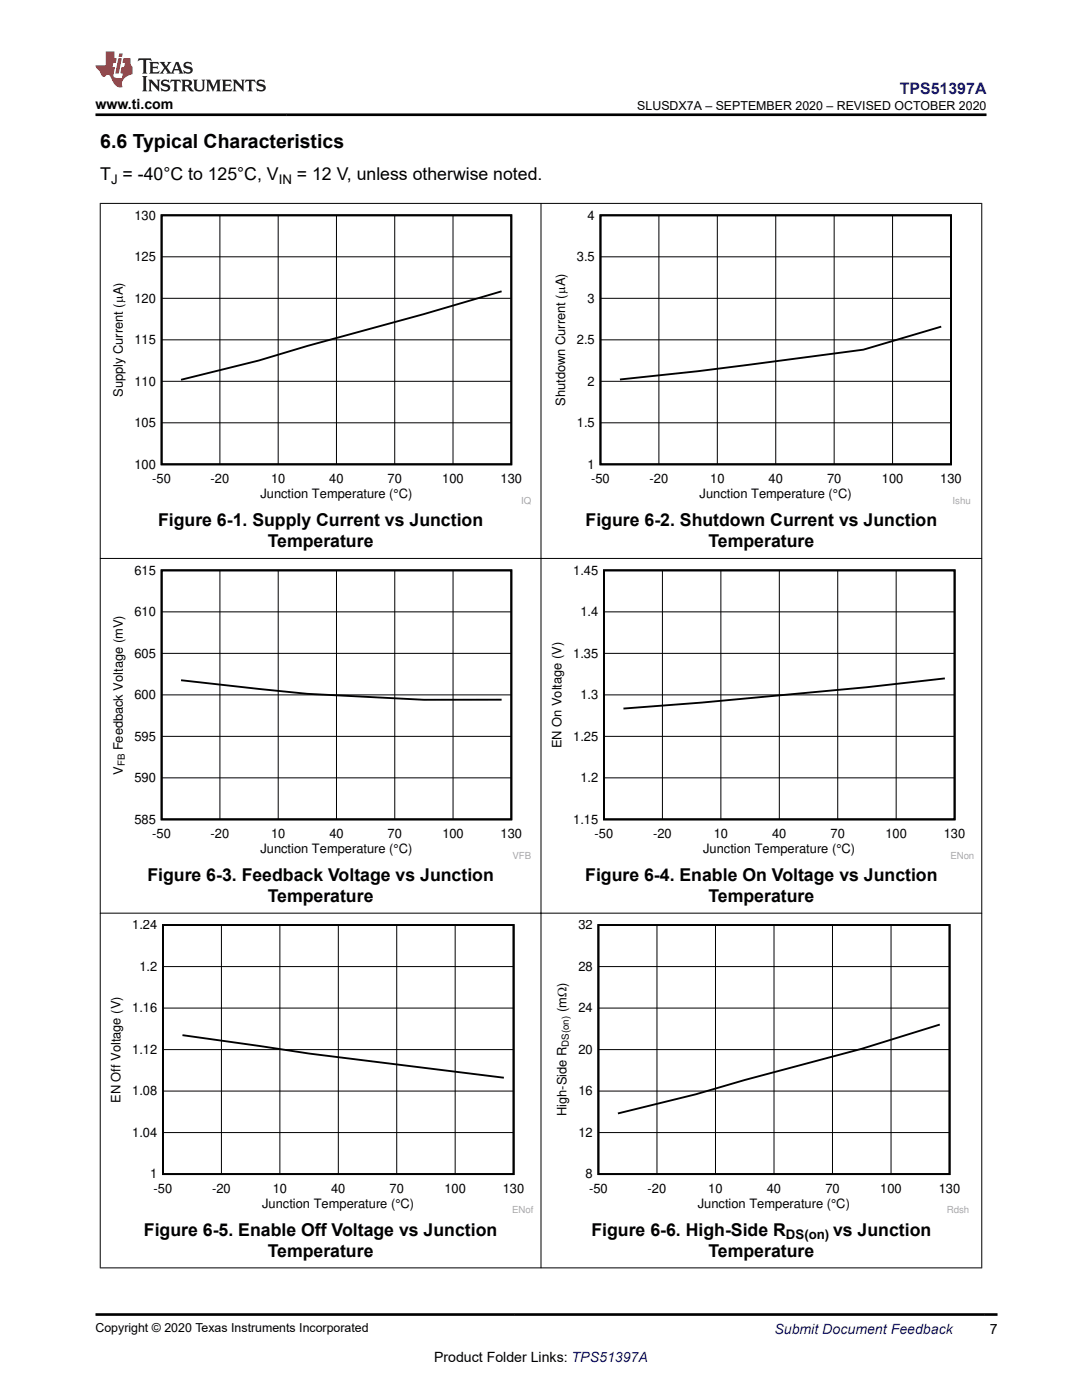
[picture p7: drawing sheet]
<svg xmlns="http://www.w3.org/2000/svg" width="216mm" height="279mm" viewBox="0 0 216 279" stroke-linecap="round" stroke-linejoin="round" font-family="sans-serif">
<defs><g id="words">
<text font-size="3.9" x="20" y="29.5">6.6 Typical Characteristics</text>
<g font-size="3.5">
<text x="20" y="36">T = -40°C to 125°C, V</text>
<text x="59.2" y="36">= 12 V, unless otherwise noted.</text>
<text x="31.5" y="105">Figure 6-1. Supply Current vs Junction</text>
<text x="116.8" y="104.9">Figure 6-2. Shutdown Current vs Junction</text>
<text x="53.4" y="109.2">Temperature</text>
<text x="141.4" y="109.2">Temperature</text>
<text x="29.4" y="175.7">Figure 6-3. Feedback Voltage vs Junction</text>
<text x="53.4" y="180">Temperature</text>
<text x="116.8" y="175.8">Figure 6-4. Enable On Voltage vs Junction</text>
<text x="141.4" y="180">Temperature</text>
<text x="28.7" y="246.6">Figure 6-5. Enable Off Voltage vs Junction</text>
<text x="53.4" y="250.8">Temperature</text>
<text x="118" y="246.6">Figure 6-6. High-Side R</text>
<text x="141.4" y="250.8">Temperature</text>
<text x="166.2" y="246.6">vs Junction</text>
</g>
<text font-size="3.2" fill="#00f" x="179.6" y="18.7">TPS51397A</text>
<g font-size="2.8">
<text x="19" y="21.8">www.ti.com</text>
<text x="197.5" y="266.1">7</text>
<text x="86.6" y="271.7">Product Folder Links: TPS51397A</text>
</g>
<text font-size="2.8" fill="#00f" x="154.5" y="266.2">Submit Document Feedback</text>
<g font-size="2.6">
<text x="22.2" y="36.7">J</text>
<text x="55.6" y="36.7">IN</text>
<text x="26.8" y="43.8">130</text>
<text x="117.2" y="43.8">4</text>
<text x="26.8" y="52.1">125</text>
<text x="115.1" y="52.1">3.5</text>
<text x="26.8" y="60.4">120</text>
<text x="117.2" y="60.4">3</text>
<text x="26.8" y="68.7">115</text>
<text x="115.1" y="68.7">2.5</text>
<text x="26.8" y="76.9">110</text>
<text x="117.2" y="76.9">2</text>
<text x="24.5" y="79.2" transform="rotate(-90 24.5 79.2)">Supply Current (PA)</text>
<text x="112.7" y="81" transform="rotate(-90 112.7 81)">Shutdown Current (PA)</text>
<text x="26.8" y="85.2">105</text>
<text x="115.1" y="85.2">1.5</text>
<text x="26.8" y="93.5">100</text>
<text x="117.2" y="93.5">1</text>
<text x="30.4" y="96.5">-50</text>
<text x="42" y="96.5">-20</text>
<text x="52" y="99.4">Junction Temperature (°C)</text>
<text x="54.1" y="96.5">10</text>
<text x="65.7" y="96.5">40</text>
<text x="77.3" y="96.5">70</text>
<text x="88.3" y="96.5">100</text>
<text x="99.9" y="96.5">130</text>
<text x="118" y="96.5">-50</text>
<text x="129.6" y="96.5">-20</text>
<text x="139.6" y="99.4">Junction Temperature (°C)</text>
<text x="141.7" y="96.5">10</text>
<text x="153.4" y="96.5">40</text>
<text x="165" y="96.5">70</text>
<text x="176" y="96.5">100</text>
<text x="187.6" y="96.5">130</text>
<text x="26.8" y="114.7">615</text>
<text x="114.4" y="114.7">1.45</text>
<text x="26.8" y="123">610</text>
<text x="115.8" y="123">1.4</text>
<text x="26.8" y="131.2">605</text>
<text x="114.4" y="131.2">1.35</text>
<text x="26.8" y="139.5">600</text>
<text x="115.8" y="139.5">1.3</text>
<text x="24.5" y="149.8" transform="rotate(-90 24.5 149.8)">Feedback Voltage (mV)</text>
<text x="26.8" y="147.8">595</text>
<text x="112" y="149.3" transform="rotate(-90 112 149.3)">EN On Voltage (V)</text>
<text x="114.4" y="147.8">1.25</text>
<text x="24.5" y="154.7" transform="rotate(-90 24.5 154.7)">V</text>
<text x="26.8" y="156.1">590</text>
<text x="115.8" y="156.1">1.2</text>
<text x="26.8" y="164.4">585</text>
<text x="30.4" y="167.3">-50</text>
<text x="42" y="167.3">-20</text>
<text x="54.1" y="167.3">10</text>
<text x="65.7" y="167.3">40</text>
<text x="77.3" y="167.3">70</text>
<text x="88.3" y="167.3">100</text>
<text x="99.9" y="167.3">130</text>
<text x="114.4" y="164.4">1.15</text>
<text x="118.7" y="167.3">-50</text>
<text x="130.3" y="167.3">-20</text>
<text x="142.4" y="167.3">10</text>
<text x="154.1" y="167.3">40</text>
<text x="165.7" y="167.3">70</text>
<text x="176.7" y="167.3">100</text>
<text x="188.3" y="167.3">130</text>
<text x="52" y="170.3">Junction Temperature (°C)</text>
<text x="140.3" y="170.3">Junction Temperature (°C)</text>
<text x="26.4" y="185.5">1.24</text>
<text x="115.4" y="185.5">32</text>
<text x="27.8" y="193.7">1.2</text>
<text x="115.4" y="193.7">28</text>
<text x="26.4" y="202">1.16</text>
<text x="113" y="202" transform="rotate(-90 113 202)">(m:)</text>
<text x="115.4" y="202">24</text>
<text x="26.4" y="210.3">1.12</text>
<text x="115.4" y="210.3">20</text>
<text x="24" y="220.1" transform="rotate(-90 24 220.1)">EN Off Voltage (V)</text>
<text x="26.4" y="218.6">1.08</text>
<text x="115.4" y="218.6">16</text>
<text x="26.4" y="226.9">1.04</text>
<text x="113" y="222.7" transform="rotate(-90 113 222.7)">High-Side R</text>
<text x="115.4" y="226.9">12</text>
<text x="30" y="235.2">1</text>
<text x="30.7" y="238.1">-50</text>
<text x="42.3" y="238.1">-20</text>
<text x="54.4" y="238.1">10</text>
<text x="66.1" y="238.1">40</text>
<text x="77.7" y="238.1">70</text>
<text x="88.7" y="238.1">100</text>
<text x="100.3" y="238.1">130</text>
<text x="116.8" y="235.2">8</text>
<text x="117.5" y="238.1">-50</text>
<text x="129.2" y="238.1">-20</text>
<text x="141.3" y="238.1">10</text>
<text x="153" y="238.1">40</text>
<text x="164.7" y="238.1">70</text>
<text x="175.7" y="238.1">100</text>
<text x="187.3" y="238.1">130</text>
<text x="52.3" y="241">Junction Temperature (°C)</text>
<text x="139.2" y="241">Junction Temperature (°C)</text>
<text x="156.8" y="247.3">DS(on)</text>
</g>
<g font-size="2.5">
<text x="127.2" y="21.9">SLUSDX7A – SEPTEMBER 2020 – REVISED OCTOBER 2020</text>
<text x="19" y="265.9">Copyright © 2020 Texas Instruments Incorporated</text>
</g>
<g font-size="1.9" fill="#a8a8a8">
<text x="104" y="100.5">IQ</text>
<text x="190.1" y="100.5">Ishu</text>
<text x="102.3" y="171.4">VFB</text>
<text x="189.6" y="171.4">ENon</text>
<text x="102.2" y="242.2">ENof</text>
<text x="188.9" y="242.2">Rdsh</text>
</g>
<g font-size="1.9">
<text x="24.9" y="152.9" transform="rotate(-90 24.9 152.9)">FB</text>
<text x="113.5" y="208.9" transform="rotate(-90 113.5 208.9)">DS(on)</text>
</g>
</g></defs>
<path d="M32.2 43h69.8v49.7h-69.8zM100.1 58.1l-15.5 4.6-23.3 6.3-9.7 3-15.5 3.8" fill="none" stroke="#000" stroke-width=".37"/>
<path d="M32.2 59.5h69.8M32.2 51.3h69.8M43.9 43v49.7M55.5 43v49.7M67.1 43v49.7M78.8 43v49.7M90.4 43v49.7M32.2 76.1h69.8M32.2 67.8h69.8M32.2 84.4h69.8" fill="none" stroke="#000" stroke-width=".2"/>
<path d="M110.3 41.9h83.3v58.7h-83.3z" fill-rule="evenodd" fill="#fff"/>
<path d="M119.8 43h70v49.7h-70zM187.8 65.2l-15.5 4.6-33.1 4.3-15.5 1.6" fill="none" stroke="#000" stroke-width=".37"/>
<path d="M119.8 59.5h70M119.8 51.3h70M131.5 43v49.7M143.1 43v49.7M154.8 43v49.7M166.4 43v49.7M178.1 43v49.7M119.8 76.1h70M119.8 67.8h70M119.8 84.4h70" fill="none" stroke="#000" stroke-width=".2"/>
<path d="M22 112.8h84v58.6h-84z" fill-rule="evenodd" fill="#fff"/>
<path d="M32.3 113.8h69.7v49.7h-69.7zM36.1 135.8l25.2 2.7 23.3 1.2 15.5-.1" fill="none" stroke="#000" stroke-width=".37"/>
<path d="M43.9 113.8v49.7M55.5 113.8v49.7M67.1 113.8v49.7M78.8 113.8v49.7M90.4 113.8v49.7M32.3 138.7h69.7M32.3 130.4h69.7M32.3 122.1h69.7M32.3 155.2h69.7M32.3 147h69.7" fill="none" stroke="#000" stroke-width=".2"/>
<path d="M109.6 112.8h84.7v58.6h-84.7z" fill-rule="evenodd" fill="#fff"/>
<path d="M120.5 113.8h70v49.7h-70zM188.5 135.4a1778.6 1778.6 0 0 1-64.1 6" fill="none" stroke="#000" stroke-width=".37"/>
<path d="M132.2 113.8v49.7M143.8 113.8v49.7M155.5 113.8v49.7M167.2 113.8v49.7M178.8 113.8v49.7M120.5 138.7h70M120.5 130.4h70M120.5 122.1h70M120.5 155.2h70M120.5 147h70" fill="none" stroke="#000" stroke-width=".2"/>
<path d="M21.6 183.6h84.8v58.6h-84.8z" fill-rule="evenodd" fill="#fff"/>
<path d="M32.5 184.6h70v49.7h-70zM36.4 206.6l25.3 3.7 38.8 4.8" fill="none" stroke="#000" stroke-width=".37"/>
<path d="M32.5 192.9h70M44.2 184.6v49.7M55.8 184.6v49.7M67.5 184.6v49.7M79.2 184.6v49.7M90.8 184.6v49.7M32.5 217.7h70M32.5 209.5h70M32.5 201.2h70M32.5 226h70" fill="none" stroke="#000" stroke-width=".2"/>
<path d="M110.6 183.6h82.7v58.6h-82.7z" fill-rule="evenodd" fill="#fff"/>
<path d="M119.4 184.6h70.1v49.7h-70.1zM187.5 204.5l-15.5 4.8-23.4 6.2-9.7 2.9-15.6 3.8" fill="none" stroke="#000" stroke-width=".37"/>
<g fill="none" stroke="#000" stroke-width=".2">
<path d="M19.9 40.6h176.1M20 40.5v212.6M107.9 40.5v212.6M195.9 40.5v212.6M19.9 111.5h176.1M19.9 182.2h176.1M119.4 192.9h70.1M131.1 184.6v49.7M142.8 184.6v49.7M154.4 184.6v49.7M166.1 184.6v49.7M177.8 184.6v49.7"/>
<path d="M119.4 217.7h70.1M119.4 209.5h70.1M119.4 201.2h70.1M119.4 226h70.1M19.9 253h176.1"/>
</g>
<path d="M27.7 11.6l-.2 .6 .5-.2h.6v.1v2.2l-.2 .4h1l-.2-.4v-2.2v-.1h.5l.5 .2-.1-.6zM29.8 12.4l.2 .3v1.6l-.2 .4h1.9l.1-.6a1.08 1.08 0 0 1-1.3 .2v-.7h.6l.4 .2v-.7l-.4 .2h-.6v-.5l.2-.2a1 1 0 0 1 1 .3l-.1-.5zM31.8 12.4l1 1.1-1 1.2h.9l-.2-.2 .4-.8 .5 .8-.2 .2h1.6l-.2-.2 .1-.5h1l.1 .5-.1 .2h.9l-.2-.4-.8-1.9h-.5l-1 2.1-.8-1.1 .9-1h-.8l.2 .2-.5 .6-.3-.6 .1-.2zM35.2 12.8l.4 1h-.8zM36.8 12.5a.65 .65 0 0 0-.2 .7 .65 .65 0 0 0 .6 .5l.7 .1 .1 .3a.79 .79 0 0 1-.7 .4 .79 .79 0 0 1-.7-.5l.1 .7 .2-.1a.93 .93 0 0 0 1.1 0 .93 .93 0 0 0 .4-.9 1.46 1.46 0 0 0-1.2-.6l-.1-.3a1.09 1.09 0 0 1 1.2 .2l-.2-.6-.1 .1-.6-.2zM28.4 15.2l.2 .4v2.2l-.2 .4h1l-.2-.4v-2.2l.2-.4zM29.6 15.9l.2 .4v1.5l-.2 .4h.8l-.3-.4v-1.3l1.7 1.8v-2l.2-.4h-.8l.2 .2 .1 1.1-1.2-1.3zM32.3 16a.65 .65 0 0 0-.2 .8 .65 .65 0 0 0 .7 .4l.6 .2 .1 .2a.79 .79 0 0 1-.7 .4 .79 .79 0 0 1-.7-.5l.1 .7 .2-.1a.93 .93 0 0 0 1.1 .1 .93 .93 0 0 0 .4-1 1.46 1.46 0 0 0-1.2-.5l-.1-.4a1.09 1.09 0 0 1 1.2 .2l-.2-.6-.1 .1-.6-.1zM34.1 15.9l-.1 .6a.63 .63 0 0 1 .7-.3l.1 1.6-.3 .4h1l-.2-.4v-1.6a.66 .66 0 0 1 .8 .3l-.1-.6zM36.2 15.9l.2 .4v1.5l-.2 .4h.9l-.2-.2v-.7h.5l.1 .2a.79 .79 0 0 0 1.2 .6l-1-.9a.61 .61 0 0 0 .6-.6 .61 .61 0 0 0-.5-.7zM36.9 16.2h.2a.47 .47 0 0 1 .5 .1 .47 .47 0 0 1 .1 .5l-.2 .1-.6 .1zM38.5 15.9l.2 .2a2.27 2.27 0 0 0 .4 2 1.04 1.04 0 0 0 1.7-.7v-1.3l.2-.2h-.8l.2 .4v1.1a.6 .6 0 0 1-.6 .6 .6 .6 0 0 1-.6-.6v-1.1l.3-.4zM41.1 15.9l.2 .4v1.5l-.2 .4h.7l-.2-.4v-1.4l.9 1.9 .8-1.9v1.4l-.2 .4h1l-.3-.4v-1.5l.3-.4h-.8l-.7 1.5-.7-1.5zM44.3 15.9l.2 .4v1.5l-.2 .4h1.9l.1-.6a1.09 1.09 0 0 1-1.3 .2v-.7h.6l.4 .2v-.6l-.4 .2h-.6v-.6l.2-.1a1.01 1.01 0 0 1 1 .3l-.1-.6zM46.4 15.9l.3 .4v1.5l-.3 .4h.8l-.2-.4v-1.3l1.6 1.8v-2l.2-.4h-.7l.2 .2v1.1l-1.2-1.3zM49 15.9l-.1 .6a.63 .63 0 0 1 .8-.3v1.6l-.3 .4h1l-.2-.4v-1.6a.66 .66 0 0 1 .8 .3l-.1-.6zM51.4 16a.65 .65 0 0 0-.2 .8 .65 .65 0 0 0 .6 .4l.6 .2 .2 .2a.79 .79 0 0 1-.8 .4 .79 .79 0 0 1-.6-.5l.1 .7 .2-.1a.93 .93 0 0 0 1 .1 .93 .93 0 0 0 .5-1 1.46 1.46 0 0 0-1.3-.5l-.1-.4a1.09 1.09 0 0 1 1.3 .2l-.2-.6-.2 .1-.5-.1z" fill="#231f20"/>
<path d="M21.1 10.3v2.7h-2v.4l.9 1a.95 .95 0 0 0 .9 .9 .59 .59 0 0 1 .6-.4 .59 .59 0 0 1 .5 .3l.4 .8a1.59 1.59 0 0 0 2.1 1.4 1.61 1.61 0 0 1 1-2.3l1-.3-.1-1.5a1.59 1.59 0 0 1-.4-1.7h-1.4l-.2 .9h.5l-.1 .9h-.5l-.2 .9v.3l.4 .1-.2 .9h-.6a.73 .73 0 0 1-1.1-.7l.3-1.5h-.5l.2-.9h.5l.2-.9h-.5v-1.3zM23.6 11.6l-.6 3.1h.7l.6-3.1zM23.8 10.7l-.1 .6h.7l.1-.6z" fill="#ed1c24"/>
<path d="M19 22.9h177.8M19 262.3h180" fill="none" stroke="#000" stroke-width=".53"/>
<use href="#words"/>
</svg>
